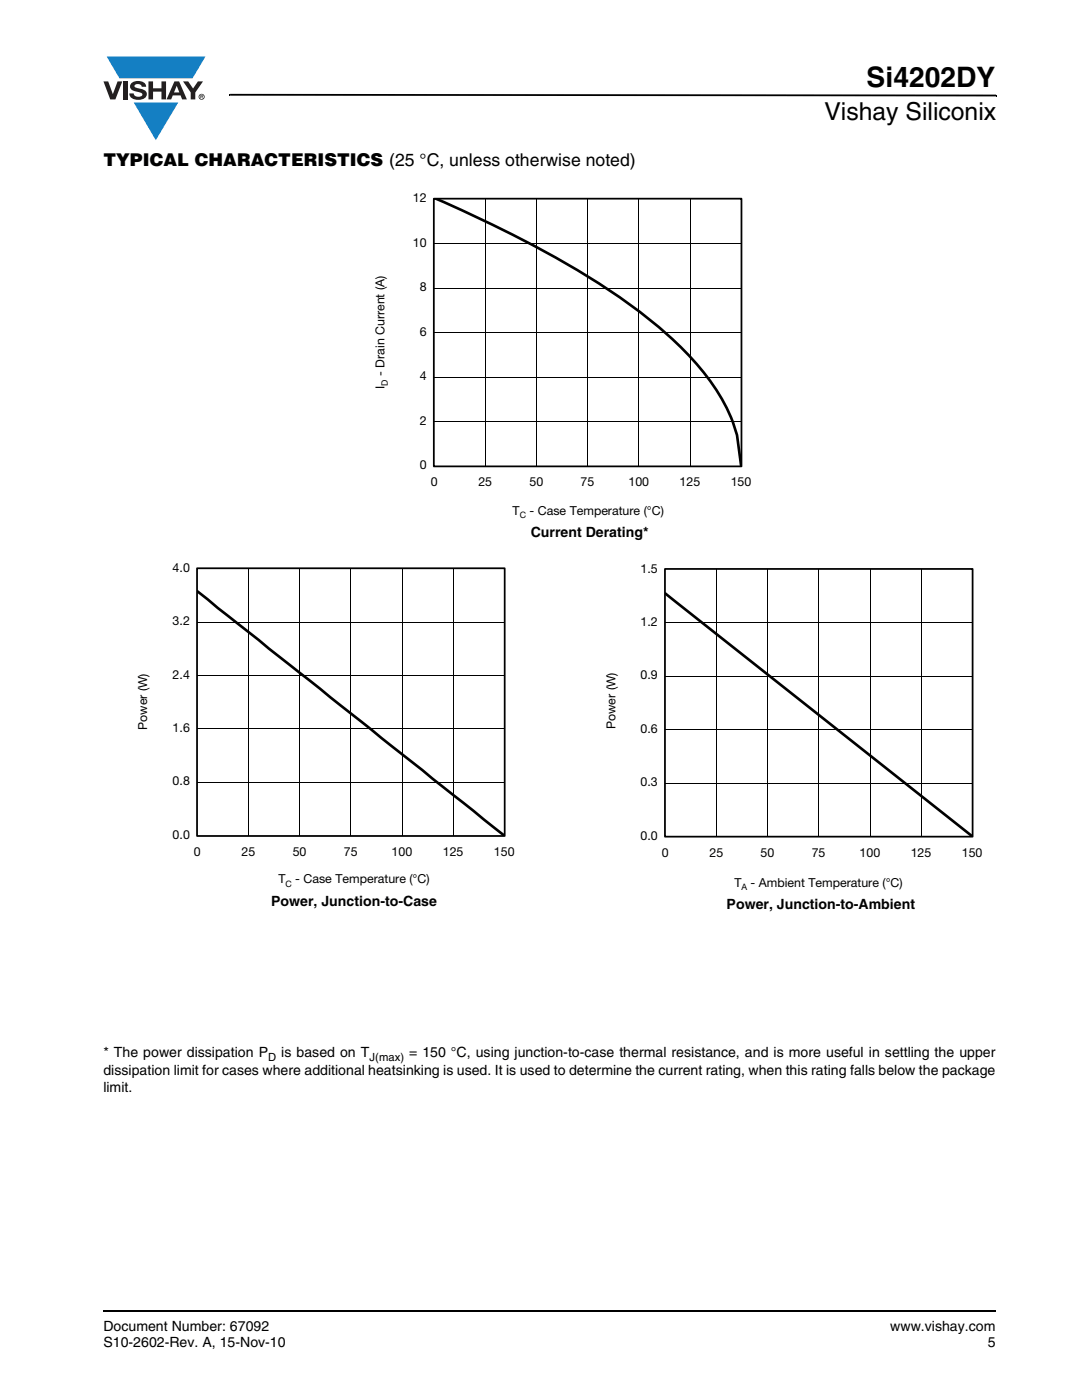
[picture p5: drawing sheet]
<svg xmlns="http://www.w3.org/2000/svg" width="216mm" height="279mm" viewBox="0 0 216 279" stroke-linecap="round" stroke-linejoin="round" font-family="sans-serif">
<defs><g id="words">
<text font-size="5.6" x="172.9" y="17.4">Si4202DY</text>
<text font-size="4.9" x="164.5" y="24">Vishay Siliconix</text>
<text font-size="3.5" x="20.6" y="33">TYPICAL CHARACTERISTICS (25 °C, unless otherwise noted)</text>
<g font-size="2.8">
<text x="105.9" y="107.2">Current Derating*</text>
<text x="54.1" y="180.8">Power, Junction-to-Case</text>
<text x="145" y="181.4">Power, Junction-to-Ambient</text>
<text x="20.6" y="211">* The power dissipation P</text>
<text x="20.6" y="214.5">dissipation limit for cases where additional heatsinking is used. It is used to determine the current rating, when this rating falls below the package</text>
<text x="56.1" y="211">is based on T</text>
<text x="81.6" y="211">= 150 °C, using junction-to-case thermal resistance, and is more useful in settling the upper</text>
<text x="20.6" y="218">limit.</text>
<text x="20.6" y="265.6">Document Number: 67092</text>
<text x="20.6" y="268.8">S10-2602-Rev. A, 15-Nov-10</text>
<text x="177.7" y="265.6">www.vishay.com</text>
<text x="197.1" y="268.8">5</text>
</g>
<g font-size="2.5">
<text x="82.4" y="40.4">12</text>
<text x="82.4" y="49.2">10</text>
<text x="83.8" y="58.1">8</text>
<text x="83.8" y="67">6</text>
<text x="76.7" y="77.6" transform="rotate(-90 76.7 77.6)">I</text>
<text x="76.7" y="75" transform="rotate(-90 76.7 75)">- Drain Current (A)</text>
<text x="83.8" y="75.9">4</text>
<text x="83.8" y="84.8">2</text>
<text x="83.8" y="93.6">0</text>
<text x="85.9" y="97.1">0</text>
<text x="95.4" y="97.1">25</text>
<text x="105.7" y="97.1">50</text>
<text x="115.9" y="97.1">75</text>
<text x="125.4" y="97.1">100</text>
<text x="135.6" y="97.1">125</text>
<text x="145.8" y="97.1">150</text>
<text x="102.3" y="102.7">T</text>
<text x="105.7" y="102.7">- Case Temperature (°C)</text>
<text x="34.4" y="114.1">4.0</text>
<text x="127.8" y="114.3">1.5</text>
<text x="34.4" y="124.8">3.2</text>
<text x="127.8" y="124.9">1.2</text>
<text x="34.4" y="135.4">2.4</text>
<text x="127.8" y="135.6">0.9</text>
<text x="29.4" y="145.7" transform="rotate(-90 29.4 145.7)">Power (W)</text>
<text x="34.4" y="146.1">1.6</text>
<text x="122.8" y="145.5" transform="rotate(-90 122.8 145.5)">Power (W)</text>
<text x="127.8" y="146.2">0.6</text>
<text x="34.4" y="156.8">0.8</text>
<text x="127.8" y="156.9">0.3</text>
<text x="34.4" y="167.4">0.0</text>
<text x="127.8" y="167.5">0.0</text>
<text x="38.7" y="170.8">0</text>
<text x="48.2" y="170.8">25</text>
<text x="58.4" y="170.8">50</text>
<text x="68.6" y="170.8">75</text>
<text x="78.2" y="170.8">100</text>
<text x="88.4" y="170.8">125</text>
<text x="98.6" y="170.8">150</text>
<text x="132.1" y="170.9">0</text>
<text x="141.6" y="170.9">25</text>
<text x="151.8" y="170.9">50</text>
<text x="162" y="170.9">75</text>
<text x="171.5" y="170.9">100</text>
<text x="181.7" y="170.9">125</text>
<text x="191.9" y="170.9">150</text>
<text x="55.5" y="176.3">T</text>
<text x="58.9" y="176.3">- Case Temperature (°C)</text>
<text x="146.5" y="177">T</text>
<text x="149.8" y="177">- Ambient Temperature (°C)</text>
</g>
<g font-size="2.2">
<text x="53.5" y="211.7">D</text>
<text x="73.7" y="211.7">J(max)</text>
</g>
<g font-size="1.8">
<text x="77.4" y="76.9" transform="rotate(-90 77.4 76.9)">D</text>
<text x="103.7" y="103.4">C</text>
<text x="57" y="177">C</text>
<text x="148" y="177.7">A</text>
</g>
</g></defs>
<path d="M20.5 261.5h.1v.4h-.1z" fill="#000"/>
<path d="M20.6 261.7h178.2" fill="none" stroke="#000" stroke-width=".36"/>
<path d="M20.6 11.3h20.4v16.7h-20.4z" fill="#fff"/>
<g fill="#147fc3">
<path d="M21.3 11.3h19.7l-2.6 4.3h-1.1h-13.5z"/>
<path d="M26.7 20.5h8.9l-4.5 7.5z"/>
</g>
<g fill="#231f20">
<path d="M20.6 16.2h1l.9 2.6 1-2.6h.9l-1.4 3.6h-1z"/>
<path d="M24.6 16.2h.9v3.6h-.9z"/>
<path d="M26.3 16.5a2.1 2.1 0 0 1 2.8 .4l.1 .4h-.9a.79 .79 0 0 0-.7-.5 .79 .79 0 0 0-.8 .4l.3 .3 1 .2a1.08 1.08 0 0 1 1.2 1 1.08 1.08 0 0 1-1.1 1.2 1.73 1.73 0 0 1-2.4-1.3h.9a.96 .96 0 0 0 .8 .7 .96 .96 0 0 0 .9-.4 1.31 1.31 0 0 0-1.2-.6 1.03 1.03 0 0 1-1.1-.6 1.03 1.03 0 0 1 .2-1.2z"/>
<path d="M29.6 16.2h.9v1.4h1.7v-1.4h.9v3.6h-.9v-1.5h-1.7v1.5h-.9z"/>
<path d="M36.5 16.2h1.1l.9 1.5 1-1.5h1l-1.5 2.3v1.3h-.9v-1.4z"/>
<path d="M35.3 17.1l.5 1.4h-1.1zM34.8 16.2l-1.6 3.6h1l.3-.8h1.5l.3 .8h1l-1.6-3.6z"/>
<path d="M39.8 19.3a.46 .46 0 0 1 .9 0 .46 .46 0 0 1-.9 0zM39.6 19.3a.6 .6 0 0 0 1.2 0 .6 .6 0 0 0-1.2 0z"/>
<path d="M40.1 19.1h.2v.1l-.2 .1zM40 19v.6h.1v-.2l.4 .2-.2-.2 .2-.2-.1-.2z"/>
</g>
<path d="M45.7 18.7h.2v.4h-.2zM45.9 18.7l152.9 .2v.3l-152.9-.1zM198.8 18.9h.1v.3h-.1z" fill="#000"/>
<path d="M74.7 38.3h75.2v65.6h-75.2z" fill="#fff"/>
<path d="M96.9 39.7v53.4M107.1 39.7v53.4M117.3 39.7v53.4M127.5 39.7v53.4M137.7 39.7v53.4M86.6 57.5h61.3M86.6 48.6h61.3M86.6 75.3h61.3M86.6 66.4h61.3M86.6 84.2h61.3" fill="none" stroke="#000" stroke-width=".2"/>
<path d="M87 39.7a224.7 224.7 0 0 1 37.3 20.1 72.1 72.1 0 0 1 18.1 17.1 32.1 32.1 0 0 1 4.7 9.9l.8 6.2" fill="none" stroke="#000" stroke-width=".53"/>
<path d="M86.6 39.6h61.4v53.5h-61.4z" fill="none" stroke="#000" stroke-width=".35"/>
<path d="M27.3 112.1h75.4v65.4h-75.4z" fill="#fff"/>
<path d="M49.6 113.5v53.3M59.8 113.5v53.3M70 113.5v53.3M80.2 113.5v53.3M90.4 113.5v53.3M39.4 134.8h61.3M39.4 124.2h61.3M39.4 156.1h61.3M39.4 145.5h61.3" fill="none" stroke="#000" stroke-width=".2"/>
<path d="M39.4 118l61.2 48.8" fill="none" stroke="#000" stroke-width=".53"/>
<path d="M39.3 113.4h61.4v53.4h-61.4z" fill="none" stroke="#000" stroke-width=".35"/>
<path d="M120.8 112.2h75.3v66h-75.3z" fill="#fff"/>
<path d="M143 113.6v53.3M153.2 113.6v53.3M163.4 113.6v53.3M173.6 113.6v53.3M183.8 113.6v53.3M132.7 135h61.3M132.7 124.3h61.3M132.7 156.3h61.3M132.7 145.6h61.3" fill="none" stroke="#000" stroke-width=".2"/>
<path d="M132.7 118.4l61.3 48.5" fill="none" stroke="#000" stroke-width=".53"/>
<path d="M132.7 113.5h61.4v53.5h-61.4z" fill="none" stroke="#000" stroke-width=".35"/>
<use href="#words"/>
</svg>
